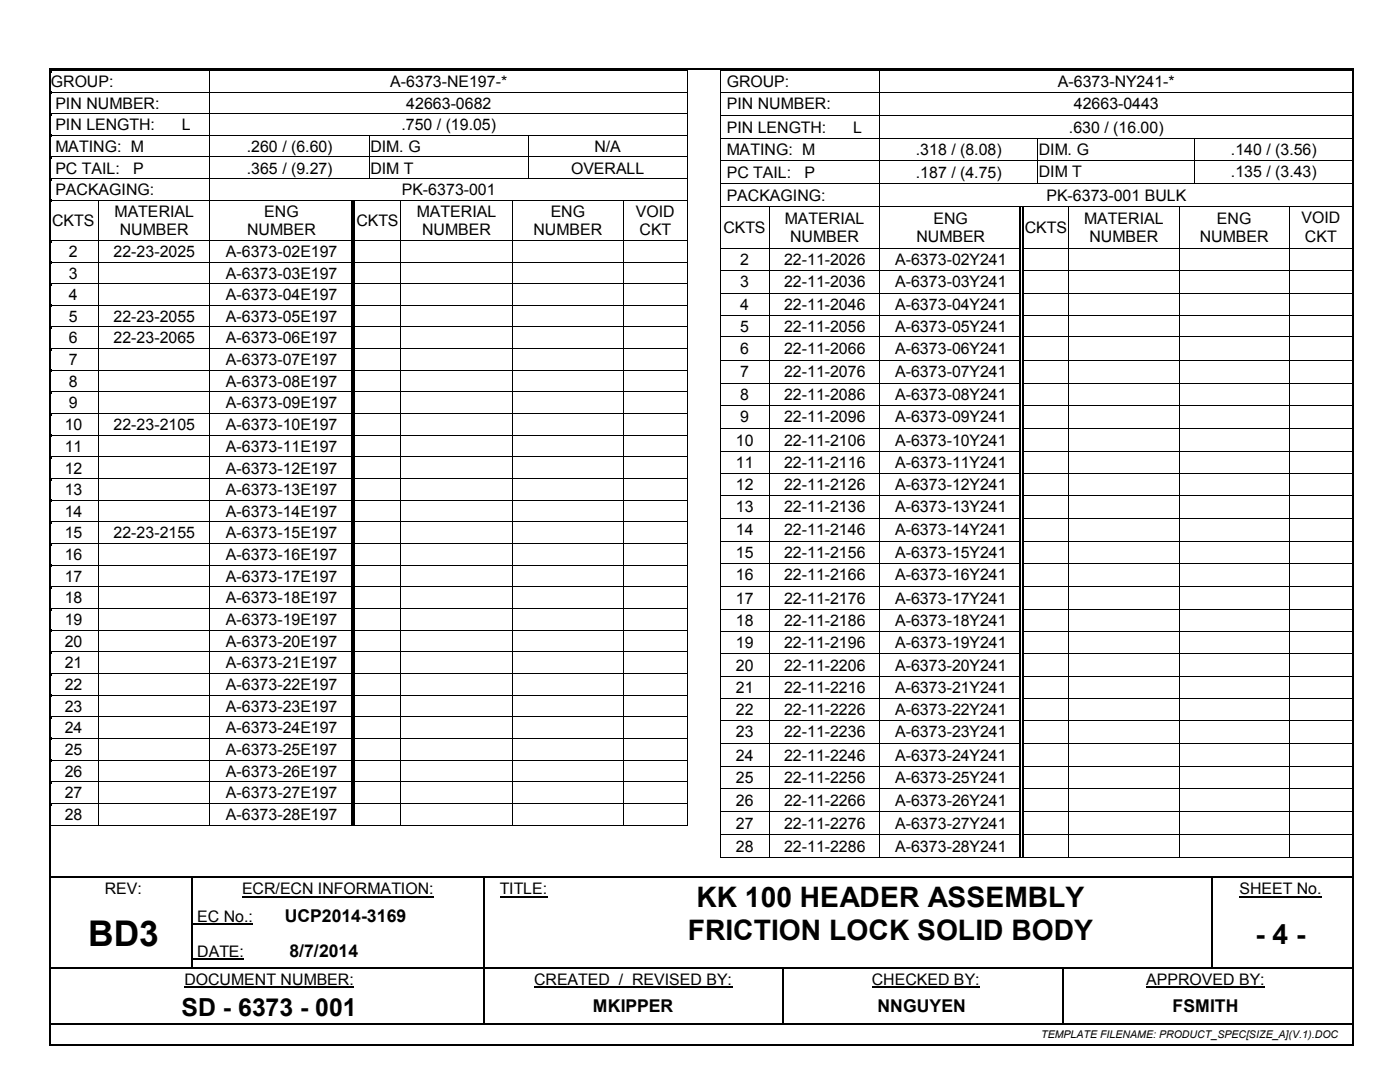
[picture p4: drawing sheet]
<svg xmlns="http://www.w3.org/2000/svg" width="279mm" height="216mm" viewBox="0 0 279 216" stroke-linecap="round" stroke-linejoin="round" font-family="sans-serif">
<defs><g id="words">
<text font-size="7.1" x="17.6" y="188.8">BD3</text>
<g font-size="5.6">
<text x="139" y="181.1">KK 100 HEADER ASSEMBLY</text>
<text x="137.3" y="187.6">FRICTION LOCK SOLID BODY</text>
<text x="250.5" y="188.3">- 4 -</text>
</g>
<text font-size="5" x="36.2" y="202.7">SD - 6373 - 001</text>
<g font-size="3.5">
<text x="56.8" y="184.1">UCP2014-3169</text>
<text x="57.8" y="191">8/7/2014</text>
<text x="118.3" y="202">MKIPPER</text>
<text x="175.1" y="202">NNGUYEN</text>
<text x="234" y="202">FSMITH</text>
</g>
<g font-size="3.2">
<text x="10.2" y="17.4">GROUP:</text>
<text x="77.9" y="17.4">A-6373-NE197-*</text>
<text x="145" y="17.4">GROUP:</text>
<text x="211.1" y="17.4">A-6373-NY241-*</text>
<text x="11" y="21.7">PIN NUMBER:</text>
<text x="81.1" y="21.7">42663-0682</text>
<text x="145" y="21.8">PIN NUMBER:</text>
<text x="214.3" y="21.8">42663-0443</text>
<text x="11" y="26">PIN LENGTH:</text>
<text x="36.3" y="26">L</text>
<text x="80.1" y="26">.750 / (19.05)</text>
<text x="145" y="26.5">PIN LENGTH:</text>
<text x="170.3" y="26.5">L</text>
<text x="213.3" y="26.5">.630 / (16.00)</text>
<text x="11" y="30.3">MATING: M</text>
<text x="11" y="34.6">PC TAIL:</text>
<text x="26.6" y="34.6">P</text>
<text x="49.2" y="30.3">.260 / (6.60)</text>
<text x="49.2" y="34.6">.365 / (9.27)</text>
<text x="73.9" y="30.3">DIM. G</text>
<text x="73.9" y="34.6">DIM T</text>
<text x="114" y="34.6">OVERALL</text>
<text x="118.6" y="30.3">N/A</text>
<text x="145" y="31">MATING: M</text>
<text x="145" y="35.5">PC TAIL:</text>
<text x="160.6" y="35.5">P</text>
<text x="182.8" y="31">.318 / (8.08)</text>
<text x="182.8" y="35.5">.187 / (4.75)</text>
<text x="207.3" y="30.9">DIM. G</text>
<text x="207.3" y="35.3">DIM T</text>
<text x="245.7" y="30.9">.140 / (3.56)</text>
<text x="245.7" y="35.3">.135 / (3.43)</text>
<text x="11" y="38.9">PACKAGING:</text>
<text x="80.2" y="38.9">PK-6373-001</text>
<text x="145" y="40.1">PACKAGING:</text>
<text x="208.8" y="40.1">PK-6373-001 BULK</text>
<text x="10.4" y="45.1">CKTS</text>
<text x="22.9" y="43.3">MATERIAL</text>
<text x="23.9" y="46.9">NUMBER</text>
<text x="49.3" y="46.9">NUMBER</text>
<text x="52.7" y="43.3">ENG</text>
<text x="71.1" y="45.1">CKTS</text>
<text x="83.2" y="43.3">MATERIAL</text>
<text x="84.2" y="46.9">NUMBER</text>
<text x="106.5" y="46.9">NUMBER</text>
<text x="109.9" y="43.3">ENG</text>
<text x="126.9" y="43.3">VOID</text>
<text x="127.6" y="46.9">CKT</text>
<text x="144.4" y="46.5">CKTS</text>
<text x="156.6" y="44.7">MATERIAL</text>
<text x="186.3" y="44.7">ENG</text>
<text x="204.5" y="46.5">CKTS</text>
<text x="216.4" y="44.7">MATERIAL</text>
<text x="242.9" y="44.7">ENG</text>
<text x="259.8" y="44.5">VOID</text>
<text x="13.8" y="51.3">2</text>
<text x="22.6" y="51.3">22-23-2025</text>
<text x="45.1" y="51.3">A-6373-02E197</text>
<text x="147.7" y="52.9">2</text>
<text x="156.5" y="52.9">22-11-2026</text>
<text x="157.7" y="48.3">NUMBER</text>
<text x="178.6" y="52.9">A-6373-02Y241</text>
<text x="182.9" y="48.3">NUMBER</text>
<text x="217.4" y="48.3">NUMBER</text>
<text x="239.4" y="48.3">NUMBER</text>
<text x="260.4" y="48.2">CKT</text>
<text x="13.8" y="55.6">3</text>
<text x="13.8" y="59.9">4</text>
<text x="45.1" y="55.6">A-6373-03E197</text>
<text x="45.1" y="59.9">A-6373-04E197</text>
<text x="147.7" y="57.4">3</text>
<text x="156.5" y="57.4">22-11-2036</text>
<text x="178.6" y="57.4">A-6373-03Y241</text>
<text x="13.8" y="64.2">5</text>
<text x="22.6" y="64.2">22-23-2055</text>
<text x="45.1" y="64.2">A-6373-05E197</text>
<text x="147.7" y="61.8">4</text>
<text x="156.5" y="61.8">22-11-2046</text>
<text x="178.6" y="61.8">A-6373-04Y241</text>
<text x="13.8" y="68.5">6</text>
<text x="22.6" y="68.5">22-23-2065</text>
<text x="45.1" y="68.5">A-6373-06E197</text>
<text x="147.7" y="66.2">5</text>
<text x="147.7" y="70.7">6</text>
<text x="156.5" y="66.2">22-11-2056</text>
<text x="156.5" y="70.7">22-11-2066</text>
<text x="178.6" y="66.2">A-6373-05Y241</text>
<text x="178.6" y="70.7">A-6373-06Y241</text>
<text x="13.8" y="72.9">7</text>
<text x="13.8" y="77.2">8</text>
<text x="45.1" y="72.9">A-6373-07E197</text>
<text x="45.1" y="77.2">A-6373-08E197</text>
<text x="147.7" y="75.3">7</text>
<text x="156.5" y="75.3">22-11-2076</text>
<text x="178.6" y="75.3">A-6373-07Y241</text>
<text x="13.8" y="81.5">9</text>
<text x="45.1" y="81.5">A-6373-09E197</text>
<text x="147.7" y="79.8">8</text>
<text x="156.5" y="79.8">22-11-2086</text>
<text x="178.6" y="79.8">A-6373-08Y241</text>
<text x="12.9" y="85.8">10</text>
<text x="22.6" y="85.8">22-23-2105</text>
<text x="45.1" y="85.8">A-6373-10E197</text>
<text x="146.9" y="88.9">10</text>
<text x="147.7" y="84.3">9</text>
<text x="156.5" y="84.3">22-11-2096</text>
<text x="156.5" y="88.9">22-11-2106</text>
<text x="178.6" y="84.3">A-6373-09Y241</text>
<text x="178.6" y="88.9">A-6373-10Y241</text>
<text x="12.9" y="90.1">11</text>
<text x="12.9" y="94.5">12</text>
<text x="45.1" y="90.1">A-6373-11E197</text>
<text x="45.1" y="94.5">A-6373-12E197</text>
<text x="146.9" y="93.4">11</text>
<text x="156.5" y="93.4">22-11-2116</text>
<text x="178.6" y="93.4">A-6373-11Y241</text>
<text x="12.9" y="98.8">13</text>
<text x="45.1" y="98.8">A-6373-13E197</text>
<text x="146.9" y="97.7">12</text>
<text x="156.5" y="97.7">22-11-2126</text>
<text x="178.6" y="97.7">A-6373-12Y241</text>
<text x="12.9" y="103.1">14</text>
<text x="12.9" y="107.4">15</text>
<text x="22.6" y="107.4">22-23-2155</text>
<text x="45.1" y="107.4">A-6373-15E197</text>
<text x="45.1" y="103.1">A-6373-14E197</text>
<text x="146.9" y="102.2">13</text>
<text x="146.9" y="106.8">14</text>
<text x="156.5" y="102.2">22-11-2136</text>
<text x="156.5" y="106.8">22-11-2146</text>
<text x="178.6" y="102.2">A-6373-13Y241</text>
<text x="178.6" y="106.8">A-6373-14Y241</text>
<text x="12.9" y="111.8">16</text>
<text x="45.1" y="111.8">A-6373-16E197</text>
<text x="146.9" y="111.3">15</text>
<text x="156.5" y="111.3">22-11-2156</text>
<text x="178.6" y="111.3">A-6373-15Y241</text>
<text x="12.9" y="116.1">17</text>
<text x="45.1" y="116.1">A-6373-17E197</text>
<text x="146.9" y="115.8">16</text>
<text x="156.5" y="115.8">22-11-2166</text>
<text x="178.6" y="115.8">A-6373-16Y241</text>
<text x="12.9" y="120.4">18</text>
<text x="12.9" y="124.7">19</text>
<text x="45.1" y="120.4">A-6373-18E197</text>
<text x="45.1" y="124.7">A-6373-19E197</text>
<text x="146.9" y="120.5">17</text>
<text x="146.9" y="125">18</text>
<text x="156.5" y="120.5">22-11-2176</text>
<text x="156.5" y="125">22-11-2186</text>
<text x="178.6" y="120.5">A-6373-17Y241</text>
<text x="178.6" y="125">A-6373-18Y241</text>
<text x="12.9" y="129">20</text>
<text x="45.1" y="129">A-6373-20E197</text>
<text x="146.9" y="129.3">19</text>
<text x="156.5" y="129.3">22-11-2196</text>
<text x="178.6" y="129.3">A-6373-19Y241</text>
<text x="12.9" y="133.3">21</text>
<text x="12.9" y="137.7">22</text>
<text x="45.1" y="133.3">A-6373-21E197</text>
<text x="45.1" y="137.7">A-6373-22E197</text>
<text x="146.9" y="133.8">20</text>
<text x="156.5" y="133.8">22-11-2206</text>
<text x="178.6" y="133.8">A-6373-20Y241</text>
<text x="12.9" y="142">23</text>
<text x="45.1" y="142">A-6373-23E197</text>
<text x="146.9" y="138.3">21</text>
<text x="146.9" y="142.7">22</text>
<text x="156.5" y="138.3">22-11-2216</text>
<text x="156.5" y="142.7">22-11-2226</text>
<text x="178.6" y="138.3">A-6373-21Y241</text>
<text x="178.6" y="142.7">A-6373-22Y241</text>
<text x="12.9" y="146.3">24</text>
<text x="45.1" y="146.3">A-6373-24E197</text>
<text x="146.9" y="147.2">23</text>
<text x="156.5" y="147.2">22-11-2236</text>
<text x="178.6" y="147.2">A-6373-23Y241</text>
<text x="12.9" y="150.6">25</text>
<text x="12.9" y="155">26</text>
<text x="45.1" y="150.6">A-6373-25E197</text>
<text x="45.1" y="155">A-6373-26E197</text>
<text x="146.9" y="151.8">24</text>
<text x="156.5" y="151.8">22-11-2246</text>
<text x="178.6" y="151.8">A-6373-24Y241</text>
<text x="12.9" y="159.3">27</text>
<text x="45.1" y="159.3">A-6373-27E197</text>
<text x="146.9" y="156.3">25</text>
<text x="146.9" y="160.7">26</text>
<text x="156.5" y="156.3">22-11-2256</text>
<text x="156.5" y="160.7">22-11-2266</text>
<text x="178.6" y="156.3">A-6373-25Y241</text>
<text x="178.6" y="160.7">A-6373-26Y241</text>
<text x="12.9" y="163.6">28</text>
<text x="45.1" y="163.6">A-6373-28E197</text>
<text x="146.9" y="165.4">27</text>
<text x="156.5" y="165.4">22-11-2276</text>
<text x="178.6" y="165.4">A-6373-27Y241</text>
<text x="146.9" y="170">28</text>
<text x="156.5" y="170">22-11-2286</text>
<text x="178.6" y="170">A-6373-28Y241</text>
<text x="20.9" y="178.5">REV:</text>
<text x="48.3" y="178.5">ECR/ECN INFORMATION:</text>
<text x="99.7" y="178.5">TITLE:</text>
<text x="247.4" y="178.5">SHEET No.</text>
<text x="39.4" y="184">EC No.:</text>
<text x="39.4" y="190.9">DATE:</text>
<text x="36.8" y="196.5">DOCUMENT NUMBER:</text>
<text x="106.6" y="196.5">CREATED / REVISED BY:</text>
<text x="174" y="196.5">CHECKED BY:</text>
<text x="228.8" y="196.5">APPROVED BY:</text>
</g>
<text font-size="2.1" x="207.8" y="207.1">TEMPLATE FILENAME: PRODUCT_SPEC[SIZE_A](V.1).DOC</text>
</g></defs>
<path d="M48.3 178.9h38.3M99.7 178.9h9.6M247.4 178.9h16.4M36.8 197h33.9M38.5 184.5h12M38.5 191.4h10.2M106.6 197h39.5M174 197h21.5M228.8 197h23.6" fill="none" stroke="#000" stroke-width=".21"/>
<g fill="none" stroke="#000" stroke-width=".34">
<path d="M10 14v194.3M10.2 13.8h259.7M270 14v194.3M10.2 175.1h28M38.6 175.1h57.8M96.7 175.1h16.8M113.9 175.1h127.9M242.1 175.1h26.9M96.5 198.1v6.1M156.2 198.1v6.1M10.2 204.4h86.2M10.2 208.4h259.7"/>
<path d="M96.7 204.4h59.3M156.4 204.4h55.5M212.3 204.4h56.7"/>
</g>
<g fill="#000">
<path d="M9.8 13.6h.4v.4h-.4zM10.2 14h.1v.4h-.1zM10.2 14h.1v.1h-.1zM10.2 18.3h.1v.4h-.1zM41.8 14.1h.2v.3h-.2zM41.8 14h.2v.1h-.2zM41.8 18.3h.2v.4h-.2zM137.1 14h.1v.4h-.1zM137.1 14h.1v.1h-.1zM137.1 18.3h.1v.4h-.1zM143.8 14h.2v.4h-.2zM143.8 14h.2v.1h-.2z"/>
<path d="M143.8 18.3h.2v.5h-.2zM175.5 14.1h.2v.3h-.2zM175.5 14h.2v.1h-.2zM175.5 18.3h.2v.5h-.2zM269.9 13.6h.3v.4h-.3zM10.2 22.6h.1v.4h-.1zM10.2 26.9h.1v.4h-.1zM10.2 31.2h.1v.5h-.1zM10.2 35.6h.1v.4h-.1zM41.8 22.6h.2v.4h-.2zM41.8 26.9h.2v.4h-.2zM41.8 31.2h.2v.5h-.2z"/>
<path d="M41.8 35.6h.2v.4h-.2zM73.6 27.1h.1v.2h-.1zM73.6 26.9h.1v.2h-.1zM73.6 31.2h.1v.5h-.1zM73.6 35.6h.1v.1h-.1zM105.3 27.1h.2v.2h-.2zM105.3 26.9h.2v.2h-.2zM105.3 31.2h.2v.5h-.2zM105.3 35.6h.2v.1h-.2zM137.1 22.6h.1v.4h-.1zM137.1 26.9h.1v.4h-.1zM137.1 31.2h.1v.5h-.1z"/>
<path d="M137.1 35.6h.1v.4h-.1zM143.8 22.9h.2v.5h-.2zM143.8 27.6h.2v.4h-.2zM143.8 31.9h.2v.4h-.2zM143.8 36.5h.2v.5h-.2zM175.5 22.9h.2v.5h-.2zM175.5 27.6h.2v.4h-.2zM175.5 31.9h.2v.4h-.2zM175.5 36.5h.2v.5h-.2zM206.9 27.7h.2v.3h-.2zM206.9 27.6h.2v.1h-.2zM206.9 31.9h.2v.4h-.2z"/>
<path d="M206.9 36.5h.2v.2h-.2zM238.4 27.7h.1v.3h-.1zM238.4 27.6h.1v.1h-.1zM238.4 31.9h.1v.4h-.1zM238.4 36.5h.1v.2h-.1zM10.2 39.9h.1v.4h-.1zM10.2 47.9h.1v.4h-.1zM10.2 52.2h.1v.4h-.1zM10.2 56.5h.1v.4h-.1zM19.6 40h.2v.3h-.2zM19.6 39.9h.2v.1h-.2zM19.6 47.9h.2v.4h-.2z"/>
<path d="M19.6 52.2h.2v.4h-.2zM19.6 56.5h.2v.4h-.2zM41.8 39.9h.2v.4h-.2zM41.8 47.9h.2v.4h-.2zM41.8 52.2h.2v.4h-.2zM41.8 56.5h.2v.4h-.2zM70.1 40h.3v.3h-.3zM70.1 39.9h.2v.1h-.2zM70.1 47.9h.3v.4h-.3zM70.1 52.2h.3v.4h-.3zM70.1 56.5h.3v.4h-.3zM70.6 40h.3v.3h-.3z"/>
<path d="M70.6 47.9h.3v.4h-.3zM70.6 52.2h.3v.4h-.3zM70.6 56.5h.3v.4h-.3zM79.9 40h.2v.3h-.2zM79.9 39.9h.2v.1h-.2zM79.9 47.9h.2v.4h-.2zM79.9 52.2h.2v.4h-.2zM79.9 56.5h.2v.4h-.2zM102.2 40h.1v.3h-.1zM102.2 39.9h.1v.1h-.1zM102.2 47.9h.1v.4h-.1zM102.2 52.2h.1v.4h-.1z"/>
<path d="M102.2 56.5h.1v.4h-.1zM124.4 40h.1v.3h-.1zM124.4 39.9h.1v.1h-.1zM124.4 47.9h.1v.4h-.1zM124.4 52.2h.1v.4h-.1zM124.4 56.5h.1v.4h-.1zM137.1 39.9h.1v.4h-.1zM137.1 47.9h.1v.4h-.1zM137.1 52.2h.1v.4h-.1zM137.1 56.5h.1v.4h-.1zM143.8 41.1h.2v.5h-.2zM143.8 49.4h.2v.5h-.2z"/>
<path d="M143.8 53.8h.2v.4h-.2zM143.8 58.4h.2v.4h-.2zM153.5 41.3h.2v.3h-.2zM153.5 41.1h.2v.2h-.2zM153.5 49.4h.2v.5h-.2zM153.5 53.8h.2v.4h-.2zM153.5 58.4h.2v.4h-.2zM175.5 41.1h.2v.5h-.2zM175.5 49.4h.2v.5h-.2zM175.5 53.8h.2v.4h-.2zM175.5 58.4h.2v.4h-.2zM203.5 41.3h.3v.3h-.3z"/>
<path d="M203.5 41.1h.2v.2h-.2zM203.5 49.4h.3v.5h-.3zM203.5 53.8h.3v.4h-.3zM203.5 58.4h.3v.4h-.3zM204 41.3h.3v.3h-.3zM204 49.4h.3v.5h-.3zM204 53.8h.3v.4h-.3zM204 58.4h.3v.4h-.3zM213.2 41.3h.2v.3h-.2zM213.2 41.1h.2v.2h-.2zM213.2 49.4h.2v.5h-.2zM213.2 53.8h.2v.4h-.2z"/>
<path d="M213.2 58.4h.2v.4h-.2zM235.2 41.3h.2v.3h-.2zM235.2 41.1h.2v.2h-.2zM235.2 49.4h.2v.5h-.2zM235.2 53.8h.2v.4h-.2zM235.2 58.4h.2v.4h-.2zM257.3 41.3h.1v.3h-.1zM257.3 41.1h.1v.2h-.1zM257.3 49.4h.1v.5h-.1zM257.3 53.8h.1v.4h-.1zM257.3 58.4h.1v.4h-.1zM10.2 60.8h.1v.5h-.1z"/>
<path d="M10.2 65.2h.1v.4h-.1zM10.2 69.5h.1v.4h-.1zM10.2 73.8h.1v.4h-.1zM10.2 78.1h.1v.4h-.1zM19.6 60.8h.2v.5h-.2zM19.6 65.2h.2v.4h-.2zM19.6 69.5h.2v.4h-.2zM19.6 73.8h.2v.4h-.2zM19.6 78.1h.2v.4h-.2zM41.8 60.8h.2v.5h-.2zM41.8 65.2h.2v.4h-.2zM41.8 69.5h.2v.4h-.2z"/>
<path d="M41.8 73.8h.2v.4h-.2zM41.8 78.1h.2v.4h-.2zM70.1 60.8h.3v.5h-.3zM70.1 65.2h.3v.4h-.3zM70.1 69.5h.3v.4h-.3zM70.1 73.8h.3v.4h-.3zM70.1 78.1h.3v.4h-.3zM70.6 60.8h.3v.5h-.3zM70.6 65.2h.3v.4h-.3zM70.6 69.5h.3v.4h-.3zM70.6 73.8h.3v.4h-.3zM70.6 78.1h.3v.4h-.3z"/>
<path d="M79.9 60.8h.2v.5h-.2zM79.9 65.2h.2v.4h-.2zM79.9 69.5h.2v.4h-.2zM79.9 73.8h.2v.4h-.2zM79.9 78.1h.2v.4h-.2zM102.2 60.8h.1v.5h-.1zM102.2 65.2h.1v.4h-.1zM102.2 69.5h.1v.4h-.1zM102.2 73.8h.1v.4h-.1zM102.2 78.1h.1v.4h-.1zM124.4 60.8h.1v.5h-.1zM124.4 65.2h.1v.4h-.1z"/>
<path d="M124.4 69.5h.1v.4h-.1zM124.4 73.8h.1v.4h-.1zM124.4 78.1h.1v.4h-.1zM137.1 60.8h.1v.5h-.1zM137.1 65.2h.1v.4h-.1zM137.1 69.5h.1v.4h-.1zM137.1 73.8h.1v.4h-.1zM137.1 78.1h.1v.4h-.1zM143.8 62.8h.2v.4h-.2zM143.8 67.1h.2v.5h-.2zM143.8 71.8h.2v.4h-.2zM143.8 76.4h.2v.4h-.2z"/>
<path d="M153.5 62.8h.2v.4h-.2zM153.5 67.1h.2v.5h-.2zM153.5 71.8h.2v.4h-.2zM153.5 76.4h.2v.4h-.2zM175.5 62.8h.2v.4h-.2zM175.5 67.1h.2v.5h-.2zM175.5 71.8h.2v.4h-.2zM175.5 76.4h.2v.4h-.2zM203.5 62.8h.3v.4h-.3zM203.5 67.1h.3v.5h-.3zM203.5 71.8h.3v.4h-.3zM203.5 76.4h.3v.4h-.3z"/>
<path d="M204 62.8h.3v.4h-.3zM204 67.1h.3v.5h-.3zM204 71.8h.3v.4h-.3zM204 76.4h.3v.4h-.3zM213.2 62.8h.2v.4h-.2zM213.2 67.1h.2v.5h-.2zM213.2 71.8h.2v.4h-.2zM213.2 76.4h.2v.4h-.2zM235.2 62.8h.2v.4h-.2zM235.2 67.1h.2v.5h-.2zM235.2 71.8h.2v.4h-.2zM235.2 76.4h.2v.4h-.2z"/>
<path d="M257.3 62.8h.1v.4h-.1zM257.3 67.1h.1v.5h-.1zM257.3 71.8h.1v.4h-.1zM257.3 76.4h.1v.4h-.1zM10.2 82.4h.1v.4h-.1zM10.2 86.7h.1v.5h-.1zM10.2 91.1h.1v.4h-.1zM10.2 95.4h.1v.4h-.1zM19.6 82.4h.2v.4h-.2zM19.6 86.7h.2v.5h-.2zM19.6 91.1h.2v.4h-.2zM19.6 95.4h.2v.4h-.2z"/>
<path d="M41.8 82.4h.2v.4h-.2zM41.8 86.7h.2v.5h-.2zM41.8 91.1h.2v.4h-.2zM41.8 95.4h.2v.4h-.2zM70.1 82.4h.3v.4h-.3zM70.1 86.7h.3v.5h-.3zM70.1 91.1h.3v.4h-.3zM70.1 95.4h.3v.4h-.3zM70.6 82.4h.3v.4h-.3zM70.6 86.7h.3v.5h-.3zM70.6 91.1h.3v.4h-.3zM70.6 95.4h.3v.4h-.3z"/>
<path d="M79.9 82.4h.2v.4h-.2zM79.9 86.7h.2v.5h-.2zM79.9 91.1h.2v.4h-.2zM79.9 95.4h.2v.4h-.2zM102.2 82.4h.1v.4h-.1zM102.2 86.7h.1v.5h-.1zM102.2 91.1h.1v.4h-.1zM102.2 95.4h.1v.4h-.1zM124.4 82.4h.1v.4h-.1zM124.4 86.7h.1v.5h-.1zM124.4 91.1h.1v.4h-.1zM124.4 95.4h.1v.4h-.1z"/>
<path d="M137.1 82.4h.1v.4h-.1zM137.1 86.7h.1v.5h-.1zM137.1 91.1h.1v.4h-.1zM137.1 95.4h.1v.4h-.1zM143.8 80.7h.2v.5h-.2zM143.8 85.4h.2v.4h-.2zM143.8 90h.2v.4h-.2zM143.8 94.4h.2v.4h-.2zM143.8 98.7h.2v.4h-.2zM153.5 80.7h.2v.5h-.2zM153.5 85.4h.2v.4h-.2zM153.5 90h.2v.4h-.2z"/>
<path d="M153.5 94.4h.2v.4h-.2zM153.5 98.7h.2v.4h-.2zM175.5 80.7h.2v.5h-.2zM175.5 85.4h.2v.4h-.2zM175.5 90h.2v.4h-.2zM175.5 94.4h.2v.4h-.2zM175.5 98.7h.2v.4h-.2zM203.5 80.7h.3v.5h-.3zM203.5 85.4h.3v.4h-.3zM203.5 90h.3v.4h-.3zM203.5 94.4h.3v.4h-.3zM203.5 98.7h.3v.4h-.3z"/>
<path d="M204 80.7h.3v.5h-.3zM204 85.4h.3v.4h-.3zM204 90h.3v.4h-.3zM204 94.4h.3v.4h-.3zM204 98.7h.3v.4h-.3zM213.2 80.7h.2v.5h-.2zM213.2 85.4h.2v.4h-.2zM213.2 90h.2v.4h-.2zM213.2 94.4h.2v.4h-.2zM213.2 98.7h.2v.4h-.2zM235.2 80.7h.2v.5h-.2zM235.2 85.4h.2v.4h-.2z"/>
<path d="M235.2 90h.2v.4h-.2zM235.2 94.4h.2v.4h-.2zM235.2 98.7h.2v.4h-.2zM257.3 80.7h.1v.5h-.1zM257.3 85.4h.1v.4h-.1zM257.3 90h.1v.4h-.1zM257.3 94.4h.1v.4h-.1zM257.3 98.7h.1v.4h-.1zM10.2 99.7h.1v.5h-.1zM10.2 104.1h.1v.4h-.1zM10.2 108.4h.1v.4h-.1zM10.2 112.7h.1v.4h-.1z"/>
<path d="M10.2 117h.1v.4h-.1zM19.6 99.7h.2v.5h-.2zM19.6 104.1h.2v.4h-.2zM19.6 108.4h.2v.4h-.2zM19.6 112.7h.2v.4h-.2zM19.6 117h.2v.4h-.2zM41.8 99.7h.2v.5h-.2zM41.8 104.1h.2v.4h-.2zM41.8 108.4h.2v.4h-.2zM41.8 112.7h.2v.4h-.2zM41.8 117h.2v.4h-.2zM70.1 99.7h.3v.5h-.3z"/>
<path d="M70.1 104.1h.3v.4h-.3zM70.1 108.4h.3v.4h-.3zM70.1 112.7h.3v.4h-.3zM70.1 117h.3v.4h-.3zM70.6 99.7h.3v.5h-.3zM70.6 104.1h.3v.4h-.3zM70.6 108.4h.3v.4h-.3zM70.6 112.7h.3v.4h-.3zM70.6 117h.3v.4h-.3zM79.9 99.7h.2v.5h-.2zM79.9 104.1h.2v.4h-.2zM79.9 108.4h.2v.4h-.2z"/>
<path d="M79.9 112.7h.2v.4h-.2zM79.9 117h.2v.4h-.2zM102.2 99.7h.1v.5h-.1zM102.2 104.1h.1v.4h-.1zM102.2 108.4h.1v.4h-.1zM102.2 112.7h.1v.4h-.1zM102.2 117h.1v.4h-.1zM124.4 99.7h.1v.5h-.1zM124.4 104.1h.1v.4h-.1zM124.4 108.4h.1v.4h-.1zM124.4 112.7h.1v.4h-.1zM124.4 117h.1v.4h-.1z"/>
<path d="M137.1 99.7h.1v.5h-.1zM137.1 104.1h.1v.4h-.1zM137.1 108.4h.1v.4h-.1zM137.1 112.7h.1v.4h-.1zM137.1 117h.1v.4h-.1zM143.8 103.3h.2v.5h-.2zM143.8 108h.2v.4h-.2zM143.8 112.3h.2v.4h-.2zM143.8 116.9h.2v.4h-.2zM153.5 103.3h.2v.5h-.2zM153.5 108h.2v.4h-.2zM153.5 112.3h.2v.4h-.2z"/>
<path d="M153.5 116.9h.2v.4h-.2zM175.5 103.3h.2v.5h-.2zM175.5 108h.2v.4h-.2zM175.5 112.3h.2v.4h-.2zM175.5 116.9h.2v.4h-.2zM203.5 103.3h.3v.5h-.3zM203.5 108h.3v.4h-.3zM203.5 112.3h.3v.4h-.3zM203.5 116.9h.3v.4h-.3zM204 103.3h.3v.5h-.3zM204 108h.3v.4h-.3zM204 112.3h.3v.4h-.3z"/>
<path d="M204 116.9h.3v.4h-.3zM213.2 103.3h.2v.5h-.2zM213.2 108h.2v.4h-.2zM213.2 112.3h.2v.4h-.2zM213.2 116.9h.2v.4h-.2zM235.2 103.3h.2v.5h-.2zM235.2 108h.2v.4h-.2zM235.2 112.3h.2v.4h-.2zM235.2 116.9h.2v.4h-.2zM257.3 103.3h.1v.5h-.1zM257.3 108h.1v.4h-.1zM257.3 112.3h.1v.4h-.1z"/>
<path d="M257.3 116.9h.1v.4h-.1zM10.2 121.3h.1v.5h-.1zM10.2 125.6h.1v.5h-.1zM10.2 130h.1v.4h-.1zM10.2 134.3h.1v.4h-.1zM10.2 138.6h.1v.4h-.1zM19.6 121.3h.2v.5h-.2zM19.6 125.6h.2v.5h-.2zM19.6 130h.2v.4h-.2zM19.6 134.3h.2v.4h-.2zM19.6 138.6h.2v.4h-.2zM41.8 121.3h.2v.5h-.2z"/>
<path d="M41.8 125.6h.2v.5h-.2zM41.8 130h.2v.4h-.2zM41.8 134.3h.2v.4h-.2zM41.8 138.6h.2v.4h-.2zM70.1 121.3h.3v.5h-.3zM70.1 125.6h.3v.5h-.3zM70.1 130h.3v.4h-.3zM70.1 134.3h.3v.4h-.3zM70.1 138.6h.3v.4h-.3zM70.6 121.3h.3v.5h-.3zM70.6 125.6h.3v.5h-.3zM70.6 130h.3v.4h-.3z"/>
<path d="M70.6 134.3h.3v.4h-.3zM70.6 138.6h.3v.4h-.3zM79.9 121.3h.2v.5h-.2zM79.9 125.6h.2v.5h-.2zM79.9 130h.2v.4h-.2zM79.9 134.3h.2v.4h-.2zM79.9 138.6h.2v.4h-.2zM102.2 121.3h.1v.5h-.1zM102.2 125.6h.1v.5h-.1zM102.2 130h.1v.4h-.1zM102.2 134.3h.1v.4h-.1zM102.2 138.6h.1v.4h-.1z"/>
<path d="M124.4 121.3h.1v.5h-.1zM124.4 125.6h.1v.5h-.1zM124.4 130h.1v.4h-.1zM124.4 134.3h.1v.4h-.1zM124.4 138.6h.1v.4h-.1zM137.1 121.3h.1v.5h-.1zM137.1 125.6h.1v.5h-.1zM137.1 130h.1v.4h-.1zM137.1 134.3h.1v.4h-.1zM137.1 138.6h.1v.4h-.1zM143.8 121.5h.2v.5h-.2zM143.8 125.9h.2v.4h-.2z"/>
<path d="M143.8 130.3h.2v.4h-.2zM143.8 134.9h.2v.4h-.2zM143.8 139.2h.2v.5h-.2zM153.5 121.5h.2v.5h-.2zM153.5 125.9h.2v.4h-.2zM153.5 130.3h.2v.4h-.2zM153.5 134.9h.2v.4h-.2zM153.5 139.2h.2v.5h-.2zM175.5 121.5h.2v.5h-.2zM175.5 125.9h.2v.4h-.2zM175.5 130.3h.2v.4h-.2zM175.5 134.9h.2v.4h-.2z"/>
<path d="M175.5 139.2h.2v.5h-.2zM203.5 121.5h.3v.5h-.3zM203.5 125.9h.3v.4h-.3zM203.5 130.3h.3v.4h-.3zM203.5 134.9h.3v.4h-.3zM203.5 139.2h.3v.5h-.3zM204 121.5h.3v.5h-.3zM204 125.9h.3v.4h-.3zM204 130.3h.3v.4h-.3zM204 134.9h.3v.4h-.3zM204 139.2h.3v.5h-.3zM213.2 121.5h.2v.5h-.2z"/>
<path d="M213.2 125.9h.2v.4h-.2zM213.2 130.3h.2v.4h-.2zM213.2 134.9h.2v.4h-.2zM213.2 139.2h.2v.5h-.2zM235.2 121.5h.2v.5h-.2zM235.2 125.9h.2v.4h-.2zM235.2 130.3h.2v.4h-.2zM235.2 134.9h.2v.4h-.2zM235.2 139.2h.2v.5h-.2zM257.3 121.5h.1v.5h-.1zM257.3 125.9h.1v.4h-.1zM257.3 130.3h.1v.4h-.1z"/>
<path d="M257.3 134.9h.1v.4h-.1zM257.3 139.2h.1v.5h-.1zM10.2 142.9h.1v.4h-.1zM10.2 147.2h.1v.5h-.1zM10.2 151.6h.1v.4h-.1zM10.2 155.9h.1v.4h-.1zM19.6 142.9h.2v.4h-.2zM19.6 147.2h.2v.5h-.2zM19.6 151.6h.2v.4h-.2zM19.6 155.9h.2v.4h-.2zM41.8 142.9h.2v.4h-.2zM41.8 147.2h.2v.5h-.2z"/>
<path d="M41.8 151.6h.2v.4h-.2zM41.8 155.9h.2v.4h-.2zM70.1 142.9h.3v.4h-.3zM70.1 147.2h.3v.5h-.3zM70.1 151.6h.3v.4h-.3zM70.1 155.9h.3v.4h-.3zM70.6 142.9h.3v.4h-.3zM70.6 147.2h.3v.5h-.3zM70.6 151.6h.3v.4h-.3zM70.6 155.9h.3v.4h-.3zM79.9 142.9h.2v.4h-.2zM79.9 147.2h.2v.5h-.2z"/>
<path d="M79.9 151.6h.2v.4h-.2zM79.9 155.9h.2v.4h-.2zM102.2 142.9h.1v.4h-.1zM102.2 147.2h.1v.5h-.1zM102.2 151.6h.1v.4h-.1zM102.2 155.9h.1v.4h-.1zM124.4 142.9h.1v.4h-.1zM124.4 147.2h.1v.5h-.1zM124.4 151.6h.1v.4h-.1zM124.4 155.9h.1v.4h-.1zM137.1 142.9h.1v.4h-.1zM137.1 147.2h.1v.5h-.1z"/>
<path d="M137.1 151.6h.1v.4h-.1zM137.1 155.9h.1v.4h-.1zM143.8 143.6h.2v.4h-.2zM143.8 148.2h.2v.4h-.2zM143.8 152.8h.2v.4h-.2zM143.8 157.2h.2v.4h-.2zM153.5 143.6h.2v.4h-.2zM153.5 148.2h.2v.4h-.2zM153.5 152.8h.2v.4h-.2zM153.5 157.2h.2v.4h-.2zM175.5 143.6h.2v.4h-.2zM175.5 148.2h.2v.4h-.2z"/>
<path d="M175.5 152.8h.2v.4h-.2zM175.5 157.2h.2v.4h-.2zM203.5 143.6h.3v.4h-.3zM203.5 148.2h.3v.4h-.3zM203.5 152.8h.3v.4h-.3zM203.5 157.2h.3v.4h-.3zM204 143.6h.3v.4h-.3zM204 148.2h.3v.4h-.3zM204 152.8h.3v.4h-.3zM204 157.2h.3v.4h-.3zM213.2 143.6h.2v.4h-.2zM213.2 148.2h.2v.4h-.2z"/>
<path d="M213.2 152.8h.2v.4h-.2zM213.2 157.2h.2v.4h-.2zM235.2 143.6h.2v.4h-.2zM235.2 148.2h.2v.4h-.2zM235.2 152.8h.2v.4h-.2zM235.2 157.2h.2v.4h-.2zM257.3 143.6h.1v.4h-.1zM257.3 148.2h.1v.4h-.1zM257.3 152.8h.1v.4h-.1zM257.3 157.2h.1v.4h-.1zM10.2 160.2h.1v.5h-.1zM10.2 164.5h.1v.2h-.1z"/>
<path d="M19.6 160.2h.2v.5h-.2zM19.6 164.5h.2v.2h-.2zM38.2 175.3h.3v.2h-.3zM38.2 174.9h.4v.4h-.4zM41.8 160.2h.2v.5h-.2zM41.8 164.5h.2v.2h-.2zM70.1 160.2h.3v.5h-.3zM70.1 164.5h.2v.2h-.2zM70.6 160.2h.3v.5h-.3zM79.9 160.2h.2v.5h-.2zM79.9 164.5h.2v.2h-.2zM96.4 175.3h.2v.2h-.2z"/>
<path d="M96.4 174.9h.3v.4h-.3zM102.2 160.2h.1v.5h-.1zM102.2 164.5h.1v.2h-.1zM113.5 174.9h.4v.4h-.4zM124.4 160.2h.1v.5h-.1zM124.4 164.5h.1v.2h-.1zM137.1 160.2h.1v.5h-.1zM137.1 164.5h.1v.2h-.1zM143.8 161.8h.2v.4h-.2zM143.8 166.5h.2v.4h-.2zM143.8 171.1h.2v.1h-.2zM153.5 161.8h.2v.4h-.2z"/>
<path d="M153.5 166.5h.2v.4h-.2zM153.5 171.1h.2v.1h-.2zM175.5 161.8h.2v.4h-.2zM175.5 166.5h.2v.4h-.2zM175.5 171.1h.2v.1h-.2zM203.5 161.8h.3v.4h-.3zM203.5 166.5h.3v.4h-.3zM203.5 171.1h.2v.1h-.2zM204 161.8h.3v.4h-.3zM204 166.5h.3v.4h-.3zM213.2 161.8h.2v.4h-.2zM213.2 166.5h.2v.4h-.2z"/>
<path d="M213.2 171.1h.2v.1h-.2zM235.2 161.8h.2v.4h-.2zM235.2 166.5h.2v.4h-.2zM235.2 171.1h.2v.1h-.2zM241.8 175.3h.3v.2h-.3zM241.8 174.9h.3v.4h-.3zM257.3 161.8h.1v.4h-.1zM257.3 166.5h.1v.4h-.1zM257.3 171.1h.1v.1h-.1zM269 174.9h.4v.4h-.4zM269.4 174.9h.5v.4h-.5zM269.8 171.1h.2v.1h-.2z"/>
<path d="M38.2 179.2h.3v.9h-.3zM38.2 186.1h.3v.9h-.3zM38.2 193h.3v.3h-.3zM55.5 193h.3v.3h-.3zM96.4 197.4h.3v.7h-.3zM96.4 179.2h.2v.9h-.2zM96.4 186.1h.2v.9h-.2zM96.4 193h.2v.5h-.2zM113.5 193h.3v.3h-.3zM156 197.4h.4v.7h-.4zM156.1 193.3h.2v.2h-.2zM156.1 193h.2v.3h-.2z"/>
<path d="M211.9 193.3h.3v.2h-.3zM211.9 193h.3v.3h-.3zM211.9 197.4h.3v.7h-.3zM241.8 179.2h.3v.9h-.3zM241.8 186.1h.3v.9h-.3zM241.8 193h.3v.3h-.3zM9.8 208.3h.4v.3h-.4zM96.4 204.2h.3v.4h-.3zM156 204.2h.4v.4h-.4zM211.9 204.2h.4v.4h-.4zM269 204.2h.4v.4h-.4zM269.3 204.2h.3v.4h-.3z"/>
<path d="M269.6 204.2h.3v.4h-.3zM269.9 208.3h.3v.3h-.3z"/>
</g>
<g fill="none" stroke="#000" stroke-width=".25">
<path d="M70.2 40.3v7.6M70.2 48.3v3.9M70.2 52.6v3.9M70.2 56.9v3.9M70.7 40.3v7.6M70.7 48.3v3.9M70.7 52.6v3.9M70.7 56.9v3.9M203.6 41.6v7.8M203.6 49.9v3.9M203.6 54.2v4.2M203.6 58.8v4"/>
<path d="M204.1 41.6v7.8M204.1 49.9v3.9M204.1 54.2v4.2M204.1 58.8v4M70.2 61.3v3.9M70.2 65.6v3.9M70.2 69.9v3.9M70.2 74.2v3.9M70.2 78.5v3.9M70.7 61.3v3.9M70.7 65.6v3.9M70.7 69.9v3.9"/>
<path d="M70.7 74.2v3.9M70.7 78.5v3.9M203.6 63.2v3.9M203.6 67.6v4.2M203.6 72.2v4.2M203.6 76.8v3.9M204.1 63.2v3.9M204.1 67.6v4.2M204.1 72.2v4.2M204.1 76.8v3.9M70.2 82.8v3.9M70.2 87.2v3.9"/>
<path d="M70.2 91.5v3.9M70.2 95.8v3.9M70.7 82.8v3.9M70.7 87.2v3.9M70.7 91.5v3.9M70.7 95.8v3.9M203.6 81.2v4.2M203.6 85.8v4.2M203.6 90.4v4M203.6 94.8v3.9M203.6 99.1v4.2M204.1 81.2v4.2"/>
<path d="M204.1 85.8v4.2M204.1 90.4v4M204.1 94.8v3.9M204.1 99.1v4.2M70.2 100.2v3.9M70.2 104.5v3.9M70.2 108.8v3.9M70.2 113.1v3.9M70.2 117.4v3.9M70.7 100.2v3.9M70.7 104.5v3.9M70.7 108.8v3.9"/>
<path d="M70.7 113.1v3.9M70.7 117.4v3.9M203.6 103.8v4.2M203.6 108.4v3.9M203.6 112.7v4.2M203.6 117.3v4.2M204.1 103.8v4.2M204.1 108.4v3.9M204.1 112.7v4.2M204.1 117.3v4.2M70.2 121.8v3.8M70.2 126.1v3.9"/>
<path d="M70.2 130.4v3.9M70.2 134.7v3.9M70.2 139v3.9M70.7 121.8v3.8M70.7 126.1v3.9M70.7 130.4v3.9M70.7 134.7v3.9M70.7 139v3.9M203.6 122v3.9M203.6 126.3v4M203.6 130.7v4.2M203.6 135.3v3.9"/>
<path d="M203.6 139.7v3.9M204.1 122v3.9M204.1 126.3v4M204.1 130.7v4.2M204.1 135.3v3.9M204.1 139.7v3.9M70.2 143.3v3.9M70.2 147.7v3.9M70.2 152v3.9M70.2 156.3v3.9M70.7 143.3v3.9M70.7 147.7v3.9"/>
<path d="M70.7 152v3.9M70.7 156.3v3.9M203.6 144v4.2M203.6 148.6v4.2M203.6 153.2v4M203.6 157.6v4.2M204.1 144v4.2M204.1 148.6v4.2M204.1 153.2v4M204.1 157.6v4.2M38.4 175.5v3.7M70.2 160.7v3.8"/>
<path d="M70.7 160.7v3.8M96.5 175.5v3.7M203.6 162.2v4.3M203.6 166.9v4.2M204.1 162.2v4.3M204.1 166.9v4.2M241.9 175.5v3.7M10.2 193.2h28M38.4 180.1v6M38.4 187v6M38.5 193.2h17M55.8 193.2h40.6"/>
<path d="M96.5 180.1v6M96.5 187v6M96.5 193.5v3.9M96.6 193.2h16.9M113.8 193.2h42.3M156.2 193.5v3.9M156.3 193.2h55.6M212 193.5v3.9M212 198.1v6.1M212.2 193.2h29.6M241.9 180.1v6M241.9 187v6"/>
<path d="M242.1 193.2h27.8"/>
</g>
<g fill="none" stroke="#000" stroke-width=".2">
<path d="M10.3 14.1h31.5M10.3 18.4h31.5M41.9 14v4.3M41.9 18.7v3.9M42 14.1h95.1M42 18.4h95.1M137.2 14v4.3M137.2 18.7v3.9M143.9 14v4.3M143.9 18.8v4.1M144 14.1h31.5M144 18.4h31.5"/>
<path d="M175.6 14v4.3M175.6 18.8v4.1M175.7 14.1h94.2M175.7 18.4h94.2M10.3 22.7h31.5M10.3 27h31.5M10.3 31.3h31.5M10.3 35.6h31.5M10.3 40h9.3M19.8 40h22M41.9 23v3.9M41.9 27.3v3.9"/>
<path d="M41.9 31.7v3.9M41.9 36v3.9M42 22.7h95.1M42 27h31.6M42 31.3h31.6M42 35.6h31.6M42 40h28.1M70.3 40h9.6M73.7 27.3v3.9M73.7 31.7v3.9M73.7 27h31.6M73.7 31.3h31.6"/>
<path d="M73.7 35.6h31.6M80.1 40h22.1M102.3 40h22.1M105.4 27.3v3.9M105.4 31.7v3.9M105.5 27h31.6M105.5 31.3h31.6M105.5 35.6h31.6M124.5 40h12.6M137.2 23v3.9M137.2 27.3v3.9M137.2 31.7v3.9"/>
<path d="M137.2 36v3.9M143.9 23.4v4.2M143.9 28v3.9M143.9 32.3v4.2M143.9 37v4.1M144 23h31.5M144 27.6h31.5M144 32h31.5M144 36.6h31.5M175.6 23.4v4.2M175.6 28v3.9M175.6 32.3v4.2"/>
<path d="M175.6 37v4.1M175.7 23h94.2M175.7 27.6h31.2M175.7 32h31.2M175.7 36.6h31.2M207 28v3.9M207 32.3v4.2M207.1 27.6h31.3M207.1 32h31.3M207.1 36.6h31.3M238.5 28v3.9M238.5 32.3v4.2"/>
<path d="M238.5 27.6h31.4M238.5 32h31.4M238.5 36.6h31.4M10.3 48h9.3M10.3 52.3h9.3M10.3 56.6h9.3M19.7 40.3v7.6M19.7 48.3v3.9M19.7 52.6v3.9M19.7 56.9v3.9M19.8 48h22M19.8 52.3h22"/>
<path d="M19.8 56.6h22M41.9 40.3v7.6M41.9 48.3v3.9M41.9 52.6v3.9M41.9 56.9v3.9M42 48h28.1M42 52.3h28.1M42 56.6h28.1M70.9 48h9M70.9 52.3h9M70.9 56.6h9M80 40.3v7.6"/>
<path d="M80 48.3v3.9M80 52.6v3.9M80 56.9v3.9M80.1 48h22.1M80.1 52.3h22.1M80.1 56.6h22.1M102.2 40.3v7.6M102.2 48.3v3.9M102.2 52.6v3.9M102.2 56.9v3.9M102.3 48h22.1M102.3 52.3h22.1"/>
<path d="M102.3 56.6h22.1M124.5 40.3v7.6M124.5 48.3v3.9M124.5 52.6v3.9M124.5 56.9v3.9M124.5 48h12.6M124.5 52.3h12.6M124.5 56.6h12.6M137.2 40.3v7.6M137.2 48.3v3.9M137.2 52.6v3.9M137.2 56.9v3.9"/>
<path d="M143.9 41.6v7.8M143.9 49.9v3.9M143.9 54.2v4.2M143.9 58.8v4M144 41.2h9.5M144 49.5h9.5M144 53.9h9.5M144 58.5h9.5M153.6 41.6v7.8M153.6 49.9v3.9M153.6 54.2v4.2M153.6 58.8v4"/>
<path d="M153.7 41.2h21.8M153.7 49.5h21.8M153.7 53.9h21.8M153.7 58.5h21.8M175.6 41.6v7.8M175.6 49.9v3.9M175.6 54.2v4.2M175.6 58.8v4M175.7 41.2h27.8M175.7 49.5h27.8M175.7 53.9h27.8M175.7 58.5h27.8"/>
<path d="M203.7 41.2h9.5M204.3 49.5h8.9M204.3 53.9h8.9M204.3 58.5h8.9M213.3 41.6v7.8M213.3 49.9v3.9M213.3 54.2v4.2M213.3 58.8v4M213.4 41.2h21.8M213.4 49.5h21.8M213.4 53.9h21.8M213.4 58.5h21.8"/>
<path d="M235.3 41.6v7.8M235.3 49.9v3.9M235.3 54.2v4.2M235.3 58.8v4M235.4 41.2h21.9M235.4 49.5h21.9M235.4 53.9h21.9M235.4 58.5h21.9M257.3 41.6v7.8M257.3 49.9v3.9M257.3 54.2v4.2M257.3 58.8v4"/>
<path d="M257.4 41.2h12.5M257.4 49.5h12.5M257.4 53.9h12.5M257.4 58.5h12.5M10.3 60.9h9.3M10.3 65.2h9.3M10.3 69.6h9.3M10.3 73.9h9.3M10.3 78.2h9.3M19.7 61.3v3.9M19.7 65.6v3.9M19.7 69.9v3.9"/>
<path d="M19.7 74.2v3.9M19.7 78.5v3.9M19.8 60.9h22M19.8 65.2h22M19.8 69.6h22M19.8 73.9h22M19.8 78.2h22M41.9 61.3v3.9M41.9 65.6v3.9M41.9 69.9v3.9M41.9 74.2v3.9M41.9 78.5v3.9"/>
<path d="M42 60.9h28.1M42 65.2h28.1M42 69.6h28.1M42 73.9h28.1M42 78.2h28.1M70.9 60.9h9M70.9 65.2h9M70.9 69.6h9M70.9 73.9h9M70.9 78.2h9M80 61.3v3.9M80 65.6v3.9"/>
<path d="M80 69.9v3.9M80 74.2v3.9M80 78.5v3.9M80.1 60.9h22.1M80.1 65.2h22.1M80.1 69.6h22.1M80.1 73.9h22.1M80.1 78.2h22.1M102.2 61.3v3.9M102.2 65.6v3.9M102.2 69.9v3.9M102.2 74.2v3.9"/>
<path d="M102.2 78.5v3.9M102.3 60.9h22.1M102.3 65.2h22.1M102.3 69.6h22.1M102.3 73.9h22.1M102.3 78.2h22.1M124.5 61.3v3.9M124.5 65.6v3.9M124.5 69.9v3.9M124.5 74.2v3.9M124.5 78.5v3.9M124.5 60.9h12.6"/>
<path d="M124.5 65.2h12.6M124.5 69.6h12.6M124.5 73.9h12.6M124.5 78.2h12.6M137.2 61.3v3.9M137.2 65.6v3.9M137.2 69.9v3.9M137.2 74.2v3.9M137.2 78.5v3.9M143.9 63.2v3.9M143.9 67.6v4.2M143.9 72.2v4.2"/>
<path d="M143.9 76.8v3.9M144 62.9h9.5M144 67.2h9.5M144 71.8h9.5M144 76.5h9.5M153.6 63.2v3.9M153.6 67.6v4.2M153.6 72.2v4.2M153.6 76.8v3.9M153.7 62.9h21.8M153.7 67.2h21.8M153.7 71.8h21.8"/>
<path d="M153.7 76.5h21.8M175.6 63.2v3.9M175.6 67.6v4.2M175.6 72.2v4.2M175.6 76.8v3.9M175.7 62.9h27.8M175.7 67.2h27.8M175.7 71.8h27.8M175.7 76.5h27.8M204.3 62.9h8.9M204.3 67.2h8.9M204.3 71.8h8.9"/>
<path d="M204.3 76.5h8.9M213.3 63.2v3.9M213.3 67.6v4.2M213.3 72.2v4.2M213.3 76.8v3.9M213.4 62.9h21.8M213.4 67.2h21.8M213.4 71.8h21.8M213.4 76.5h21.8M235.3 63.2v3.9M235.3 67.6v4.2M235.3 72.2v4.2"/>
<path d="M235.3 76.8v3.9M235.4 62.9h21.9M235.4 67.2h21.9M235.4 71.8h21.9M235.4 76.5h21.9M257.3 63.2v3.9M257.3 67.6v4.2M257.3 72.2v4.2M257.3 76.8v3.9M257.4 62.9h12.5M257.4 67.2h12.5M257.4 71.8h12.5"/>
<path d="M257.4 76.5h12.5M10.3 82.5h9.3M10.3 86.8h9.3M10.3 91.2h9.3M10.3 95.5h9.3M10.3 99.8h9.3M19.7 82.8v3.9M19.7 87.2v3.9M19.7 91.5v3.9M19.7 95.8v3.9M19.8 82.5h22M19.8 86.8h22"/>
<path d="M19.8 91.2h22M19.8 95.5h22M19.8 99.8h22M41.9 82.8v3.9M41.9 87.2v3.9M41.9 91.5v3.9M41.9 95.8v3.9M42 82.5h28.1M42 86.8h28.1M42 91.2h28.1M42 95.5h28.1M42 99.8h28.1"/>
<path d="M70.9 82.5h9M70.9 86.8h9M70.9 91.2h9M70.9 95.5h9M70.9 99.8h9M80 82.8v3.9M80 87.2v3.9M80 91.5v3.9M80 95.8v3.9M80.1 82.5h22.1M80.1 86.8h22.1M80.1 91.2h22.1"/>
<path d="M80.1 95.5h22.1M80.1 99.8h22.1M102.2 82.8v3.9M102.2 87.2v3.9M102.2 91.5v3.9M102.2 95.8v3.9M102.3 82.5h22.1M102.3 86.8h22.1M102.3 91.2h22.1M102.3 95.5h22.1M102.3 99.8h22.1M124.5 82.8v3.9"/>
<path d="M124.5 87.2v3.9M124.5 91.5v3.9M124.5 95.8v3.9M124.5 82.5h12.6M124.5 86.8h12.6M124.5 91.2h12.6M124.5 95.5h12.6M124.5 99.8h12.6M137.2 82.8v3.9M137.2 87.2v3.9M137.2 91.5v3.9M137.2 95.8v3.9"/>
<path d="M143.9 81.2v4.2M143.9 85.8v4.2M143.9 90.4v4M143.9 94.8v3.9M143.9 99.1v4.2M144 80.8h9.5M144 85.5h9.5M144 90.1h9.5M144 94.4h9.5M144 98.8h9.5M153.6 81.2v4.2M153.6 85.8v4.2"/>
<path d="M153.6 90.4v4M153.6 94.8v3.9M153.6 99.1v4.2M153.7 80.8h21.8M153.7 85.5h21.8M153.7 90.1h21.8M153.7 94.4h21.8M153.7 98.8h21.8M175.6 81.2v4.2M175.6 85.8v4.2M175.6 90.4v4M175.6 94.8v3.9"/>
<path d="M175.6 99.1v4.2M175.7 80.8h27.8M175.7 85.5h27.8M175.7 90.1h27.8M175.7 94.4h27.8M175.7 98.8h27.8M204.3 80.8h8.9M204.3 85.5h8.9M204.3 90.1h8.9M204.3 94.4h8.9M204.3 98.8h8.9M213.3 81.2v4.2"/>
<path d="M213.3 85.8v4.2M213.3 90.4v4M213.3 94.8v3.9M213.3 99.1v4.2M213.4 80.8h21.8M213.4 85.5h21.8M213.4 90.1h21.8M213.4 94.4h21.8M213.4 98.8h21.8M235.3 81.2v4.2M235.3 85.8v4.2M235.3 90.4v4"/>
<path d="M235.3 94.8v3.9M235.3 99.1v4.2M235.4 80.8h21.9M235.4 85.5h21.9M235.4 90.1h21.9M235.4 94.4h21.9M235.4 98.8h21.9M257.3 81.2v4.2M257.3 85.8v4.2M257.3 90.4v4M257.3 94.8v3.9M257.3 99.1v4.2"/>
<path d="M257.4 80.8h12.5M257.4 85.5h12.5M257.4 90.1h12.5M257.4 94.4h12.5M257.4 98.8h12.5M10.3 104.1h9.3M10.3 108.5h9.3M10.3 112.8h9.3M10.3 117.1h9.3M19.7 100.2v3.9M19.7 104.5v3.9M19.7 108.8v3.9"/>
<path d="M19.7 113.1v3.9M19.7 117.4v3.9M19.8 104.1h22M19.8 108.5h22M19.8 112.8h22M19.8 117.1h22M41.9 100.2v3.9M41.9 104.5v3.9M41.9 108.8v3.9M41.9 113.1v3.9M41.9 117.4v3.9M42 104.1h28.1"/>
<path d="M42 108.5h28.1M42 112.8h28.1M42 117.1h28.1M70.9 104.1h9M70.9 108.5h9M70.9 112.8h9M70.9 117.1h9M80 100.2v3.9M80 104.5v3.9M80 108.8v3.9M80 113.1v3.9M80 117.4v3.9"/>
<path d="M80.1 104.1h22.1M80.1 108.5h22.1M80.1 112.8h22.1M80.1 117.1h22.1M102.2 100.2v3.9M102.2 104.5v3.9M102.2 108.8v3.9M102.2 113.1v3.9M102.2 117.4v3.9M102.3 104.1h22.1M102.3 108.5h22.1M102.3 112.8h22.1"/>
<path d="M102.3 117.1h22.1M124.5 100.2v3.9M124.5 104.5v3.9M124.5 108.8v3.9M124.5 113.1v3.9M124.5 117.4v3.9M124.5 104.1h12.6M124.5 108.5h12.6M124.5 112.8h12.6M124.5 117.1h12.6M137.2 100.2v3.9M137.2 104.5v3.9"/>
<path d="M137.2 108.8v3.9M137.2 113.1v3.9M137.2 117.4v3.9M143.9 103.8v4.2M143.9 108.4v3.9M143.9 112.7v4.2M143.9 117.3v4.2M144 103.4h9.5M144 108h9.5M144 112.4h9.5M144 117h9.5M153.6 103.8v4.2"/>
<path d="M153.6 108.4v3.9M153.6 112.7v4.2M153.6 117.3v4.2M153.7 103.4h21.8M153.7 108h21.8M153.7 112.4h21.8M153.7 117h21.8M175.6 103.8v4.2M175.6 108.4v3.9M175.6 112.7v4.2M175.6 117.3v4.2M175.7 103.4h27.8"/>
<path d="M175.7 108h27.8M175.7 112.4h27.8M175.7 117h27.8M204.3 103.4h8.9M204.3 108h8.9M204.3 112.4h8.9M204.3 117h8.9M213.3 103.8v4.2M213.3 108.4v3.9M213.3 112.7v4.2M213.3 117.3v4.2M213.4 103.4h21.8"/>
<path d="M213.4 108h21.8M213.4 112.4h21.8M213.4 117h21.8M235.3 103.8v4.2M235.3 108.4v3.9M235.3 112.7v4.2M235.3 117.3v4.2M235.4 103.4h21.9M235.4 108h21.9M235.4 112.4h21.9M235.4 117h21.9M257.3 103.8v4.2"/>
<path d="M257.3 108.4v3.9M257.3 112.7v4.2M257.3 117.3v4.2M257.4 103.4h12.5M257.4 108h12.5M257.4 112.4h12.5M257.4 117h12.5M10.3 121.4h9.3M10.3 125.7h9.3M10.3 130h9.3M10.3 134.4h9.3M10.3 138.7h9.3"/>
<path d="M19.7 121.8v3.8M19.7 126.1v3.9M19.7 130.4v3.9M19.7 134.7v3.9M19.7 139v3.9M19.8 121.4h22M19.8 125.7h22M19.8 130h22M19.8 134.4h22M19.8 138.7h22M41.9 121.8v3.8M41.9 126.1v3.9"/>
<path d="M41.9 130.4v3.9M41.9 134.7v3.9M41.9 139v3.9M42 121.4h28.1M42 125.7h28.1M42 130h28.1M42 134.4h28.1M42 138.7h28.1M70.9 121.4h9M70.9 125.7h9M70.9 130h9M70.9 134.4h9"/>
<path d="M70.9 138.7h9M80 121.8v3.8M80 126.1v3.9M80 130.4v3.9M80 134.7v3.9M80 139v3.9M80.1 121.4h22.1M80.1 125.7h22.1M80.1 130h22.1M80.1 134.4h22.1M80.1 138.7h22.1M102.2 121.8v3.8"/>
<path d="M102.2 126.1v3.9M102.2 130.4v3.9M102.2 134.7v3.9M102.2 139v3.9M102.3 121.4h22.1M102.3 125.7h22.1M102.3 130h22.1M102.3 134.4h22.1M102.3 138.7h22.1M124.5 121.8v3.8M124.5 126.1v3.9M124.5 130.4v3.9"/>
<path d="M124.5 134.7v3.9M124.5 139v3.9M124.5 121.4h12.6M124.5 125.7h12.6M124.5 130h12.6M124.5 134.4h12.6M124.5 138.7h12.6M137.2 121.8v3.8M137.2 126.1v3.9M137.2 130.4v3.9M137.2 134.7v3.9M137.2 139v3.9"/>
<path d="M143.9 122v3.9M143.9 126.3v4M143.9 130.7v4.2M143.9 135.3v3.9M143.9 139.7v3.9M144 121.6h9.5M144 126h9.5M144 130.3h9.5M144 135h9.5M144 139.3h9.5M153.6 122v3.9M153.6 126.3v4"/>
<path d="M153.6 130.7v4.2M153.6 135.3v3.9M153.6 139.7v3.9M153.7 121.6h21.8M153.7 126h21.8M153.7 130.3h21.8M153.7 135h21.8M153.7 139.3h21.8M175.6 122v3.9M175.6 126.3v4M175.6 130.7v4.2M175.6 135.3v3.9"/>
<path d="M175.6 139.7v3.9M175.7 121.6h27.8M175.7 126h27.8M175.7 130.3h27.8M175.7 135h27.8M175.7 139.3h27.8M204.3 121.6h8.9M204.3 126h8.9M204.3 130.3h8.9M204.3 135h8.9M204.3 139.3h8.9M213.3 122v3.9"/>
<path d="M213.3 126.3v4M213.3 130.7v4.2M213.3 135.3v3.9M213.3 139.7v3.9M213.4 121.6h21.8M213.4 126h21.8M213.4 130.3h21.8M213.4 135h21.8M213.4 139.3h21.8M235.3 122v3.9M235.3 126.3v4M235.3 130.7v4.2"/>
<path d="M235.3 135.3v3.9M235.3 139.7v3.9M235.4 121.6h21.9M235.4 126h21.9M235.4 130.3h21.9M235.4 135h21.9M235.4 139.3h21.9M257.3 122v3.9M257.3 126.3v4M257.3 130.7v4.2M257.3 135.3v3.9M257.3 139.7v3.9"/>
<path d="M257.4 121.6h12.5M257.4 126h12.5M257.4 130.3h12.5M257.4 135h12.5M257.4 139.3h12.5M10.3 143h9.3M10.3 147.3h9.3M10.3 151.7h9.3M10.3 156h9.3M19.7 143.3v3.9M19.7 147.7v3.9M19.7 152v3.9"/>
<path d="M19.7 156.3v3.9M19.8 143h22M19.8 147.3h22M19.8 151.7h22M19.8 156h22M41.9 143.3v3.9M41.9 147.7v3.9M41.9 152v3.9M41.9 156.3v3.9M42 143h28.1M42 147.3h28.1M42 151.7h28.1"/>
<path d="M42 156h28.1M70.9 143h9M70.9 147.3h9M70.9 151.7h9M70.9 156h9M80 143.3v3.9M80 147.7v3.9M80 152v3.9M80 156.3v3.9M80.1 143h22.1M80.1 147.3h22.1M80.1 151.7h22.1"/>
<path d="M80.1 156h22.1M102.2 143.3v3.9M102.2 147.7v3.9M102.2 152v3.9M102.2 156.3v3.9M102.3 143h22.1M102.3 147.3h22.1M102.3 151.7h22.1M102.3 156h22.1M124.5 143.3v3.9M124.5 147.7v3.9M124.5 152v3.9"/>
<path d="M124.5 156.3v3.9M124.5 143h12.6M124.5 147.3h12.6M124.5 151.7h12.6M124.5 156h12.6M137.2 143.3v3.9M137.2 147.7v3.9M137.2 152v3.9M137.2 156.3v3.9M143.9 144v4.2M143.9 148.6v4.2M143.9 153.2v4"/>
<path d="M143.9 157.6v4.2M144 143.7h9.5M144 148.3h9.5M144 152.9h9.5M144 157.3h9.5M153.6 144v4.2M153.6 148.6v4.2M153.6 153.2v4M153.6 157.6v4.2M153.7 143.7h21.8M153.7 148.3h21.8M153.7 152.9h21.8"/>
<path d="M153.7 157.3h21.8M175.6 144v4.2M175.6 148.6v4.2M175.6 153.2v4M175.6 157.6v4.2M175.7 143.7h27.8M175.7 148.3h27.8M175.7 152.9h27.8M175.7 157.3h27.8M204.3 143.7h8.9M204.3 148.3h8.9M204.3 152.9h8.9"/>
<path d="M204.3 157.3h8.9M213.3 144v4.2M213.3 148.6v4.2M213.3 153.2v4M213.3 157.6v4.2M213.4 143.7h21.8M213.4 148.3h21.8M213.4 152.9h21.8M213.4 157.3h21.8M235.3 144v4.2M235.3 148.6v4.2M235.3 153.2v4"/>
<path d="M235.3 157.6v4.2M235.4 143.7h21.9M235.4 148.3h21.9M235.4 152.9h21.9M235.4 157.3h21.9M257.3 144v4.2M257.3 148.6v4.2M257.3 153.2v4M257.3 157.6v4.2M257.4 143.7h12.5M257.4 148.3h12.5M257.4 152.9h12.5"/>
<path d="M257.4 157.3h12.5M10.3 160.3h9.3M10.3 164.6h9.3M19.7 160.7v3.8M19.8 160.3h22M19.8 164.6h22M41.9 160.7v3.8M42 160.3h28.1M42 164.6h28.1M70.3 164.6h9.6M70.9 160.3h9M80 160.7v3.8"/>
<path d="M80.1 160.3h22.1M80.1 164.6h22.1M102.2 160.7v3.8M102.3 160.3h22.1M102.3 164.6h22.1M124.5 160.7v3.8M124.5 160.3h12.6M124.5 164.6h12.6M137.2 160.7v3.8M143.9 162.2v4.3M143.9 166.9v4.2M144 161.9h9.5"/>
<path d="M144 166.5h9.5M144 171.2h9.5M153.6 162.2v4.3M153.6 166.9v4.2M153.7 161.9h21.8M153.7 166.5h21.8M153.7 171.2h21.8M175.6 162.2v4.3M175.6 166.9v4.2M175.7 161.9h27.8M175.7 166.5h27.8M175.7 171.2h27.8"/>
<path d="M203.7 171.2h9.5M204.3 161.9h8.9M204.3 166.5h8.9M213.3 162.2v4.3M213.3 166.9v4.2M213.4 161.9h21.8M213.4 166.5h21.8M213.4 171.2h21.8M235.3 162.2v4.3M235.3 166.9v4.2M235.4 161.9h21.9M235.4 166.5h21.9"/>
<path d="M235.4 171.2h21.9M257.3 162.2v4.3M257.3 166.9v4.2M257.4 161.9h12.5M257.4 166.5h12.5M257.4 171.2h12.5"/>
</g>
<use href="#words"/>
</svg>
